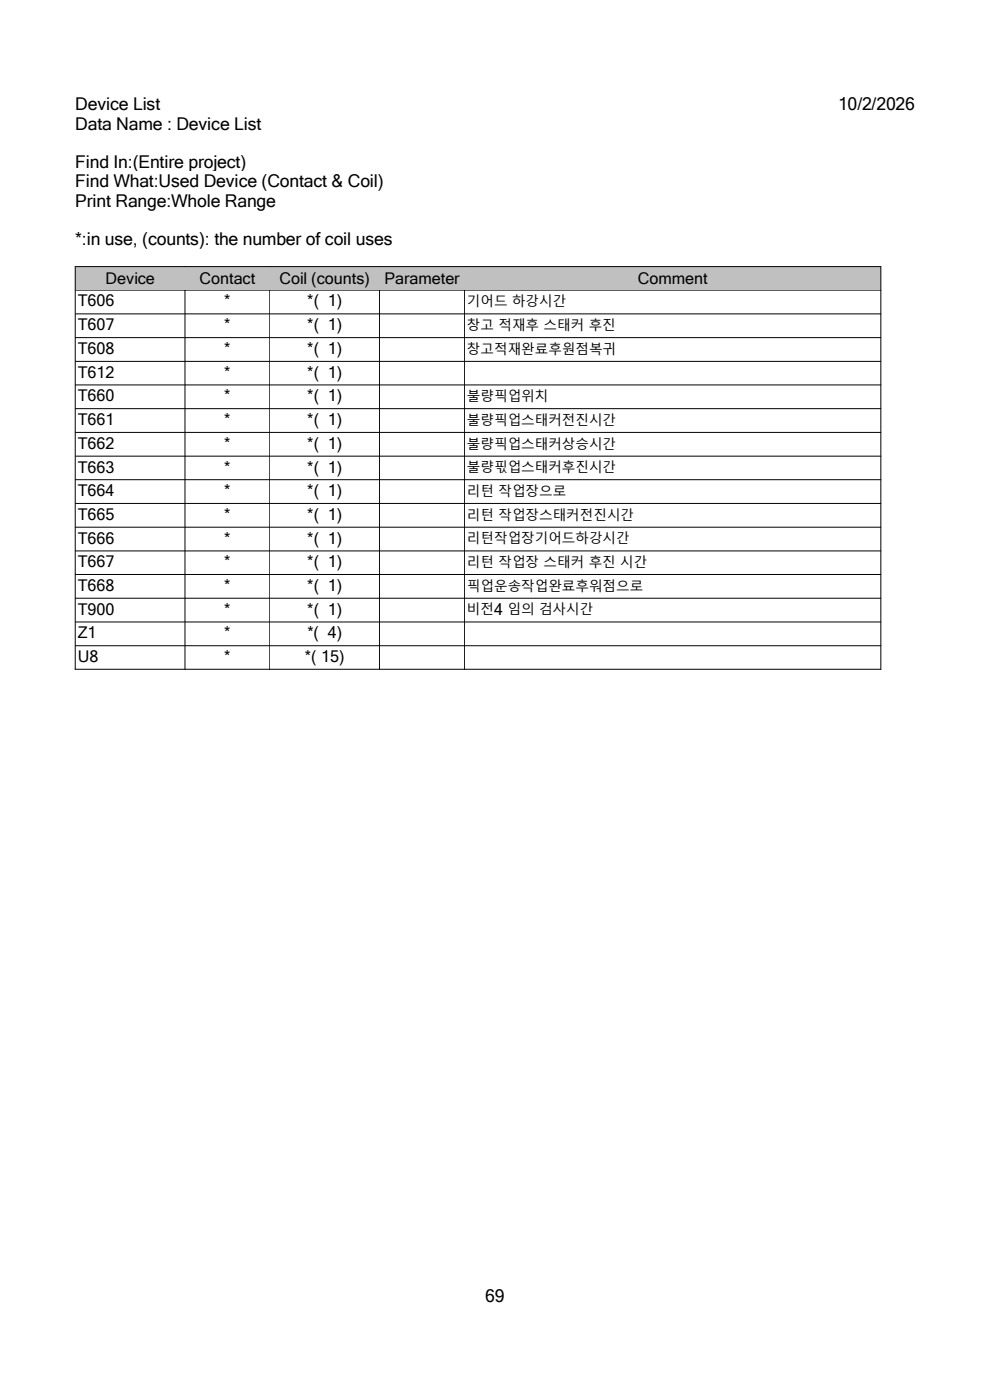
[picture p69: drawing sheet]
<svg xmlns="http://www.w3.org/2000/svg" width="210mm" height="297mm" viewBox="0 0 210 297" stroke-linecap="round" stroke-linejoin="round" font-family="sans-serif">
<defs><g id="words">
<g font-size="3.7">
<text x="16" y="23.4">Device List</text>
<text x="177.8" y="23.4">10/2/2026</text>
<text x="16" y="27.5">Data Name : Device List</text>
<text x="16" y="35.6">Find In:(Entire project)</text>
<text x="16" y="39.7">Find What:Used Device (Contact &amp; Coil)</text>
<text x="16" y="43.9">Print Range:Whole Range</text>
<text x="16" y="51.9">*:in use, (counts): the number of coil uses</text>
<text x="103" y="276.3">69</text>
</g>
<g font-size="3.4">
<text x="16.5" y="65">T606</text>
<text x="22.4" y="60.3">Device</text>
<text x="42.3" y="60.3">Contact</text>
<text x="47.6" y="65">*</text>
<text x="59.3" y="60.3">Coil (counts)</text>
<text x="65.2" y="65">*( 1)</text>
<text x="81.5" y="60.3">Parameter</text>
<text x="135.3" y="60.3">Comment</text>
<text x="16.5" y="70.1">T607</text>
<text x="47.6" y="70.1">*</text>
<text x="65.2" y="70.1">*( 1)</text>
<text x="16.5" y="75.1">T608</text>
<text x="47.6" y="75.1">*</text>
<text x="65.2" y="75.1">*( 1)</text>
<text x="16.5" y="80.1">T612</text>
<text x="47.6" y="80.1">*</text>
<text x="65.2" y="80.1">*( 1)</text>
<text x="16.5" y="85.1">T660</text>
<text x="47.6" y="85.1">*</text>
<text x="65.2" y="85.1">*( 1)</text>
<text x="16.5" y="90.2">T661</text>
<text x="16.5" y="95.2">T662</text>
<text x="47.6" y="90.2">*</text>
<text x="47.6" y="95.2">*</text>
<text x="65.2" y="90.2">*( 1)</text>
<text x="65.2" y="95.2">*( 1)</text>
<text x="16.5" y="100.2">T663</text>
<text x="47.6" y="100.2">*</text>
<text x="65.2" y="100.2">*( 1)</text>
<text x="16.5" y="105.2">T664</text>
<text x="47.6" y="105.2">*</text>
<text x="65.2" y="105.2">*( 1)</text>
<text x="16.5" y="110.3">T665</text>
<text x="47.6" y="110.3">*</text>
<text x="65.2" y="110.3">*( 1)</text>
<text x="16.5" y="115.3">T666</text>
<text x="47.6" y="115.3">*</text>
<text x="65.2" y="115.3">*( 1)</text>
<text x="16.5" y="120.4">T667</text>
<text x="16.5" y="125.3">T668</text>
<text x="47.6" y="120.4">*</text>
<text x="47.6" y="125.3">*</text>
<text x="65.2" y="120.4">*( 1)</text>
<text x="65.2" y="125.3">*( 1)</text>
<text x="16.5" y="130.4">T900</text>
<text x="47.6" y="130.4">*</text>
<text x="65.2" y="130.4">*( 1)</text>
<text x="104.8" y="130.4">4</text>
<text x="16.5" y="135.4">Z1</text>
<text x="47.6" y="135.4">*</text>
<text x="65.2" y="135.4">*( 4)</text>
<text x="16.5" y="140.5">U8</text>
<text x="47.6" y="140.5">*</text>
<text x="64.7" y="140.5">*( 15)</text>
</g>
<g font-size="2.9">
<text x="99.1" y="65">기어드 하강시간</text>
<text x="99.1" y="70">창고 적재후 스태커 후진</text>
<text x="99.1" y="75.1">창고적재완료후원점복귀</text>
<text x="99.1" y="85.1">불량픽업위치</text>
<text x="99.1" y="90.1">불량픽업스태커전진시간</text>
<text x="99.1" y="95.2">불량픽업스태커상승시간</text>
<text x="99.1" y="100.2">불량픿업스태커후진시간</text>
<text x="99.1" y="105.2">리턴 작업장으로</text>
<text x="99.1" y="110.2">리턴 작업장스태커전진시간</text>
<text x="99.1" y="115.3">리턴작업장기어드하강시간</text>
<text x="99.1" y="120.3">리턴 작업장 스태커 후진 시간</text>
<text x="99.1" y="125.3">픽업운송작업완료후워점으로</text>
<text x="99.1" y="130.3">비전</text>
<text x="107.7" y="130.3">임의 검사시간</text>
</g>
</g></defs>
<g fill="none" stroke="#000" stroke-width=".21">
<path d="M39.2 56.6v85.4M57.2 56.6v85.4M80.5 56.6v85.4M98.5 56.6v85.4M16 61.6h170.9M16 66.6h170.9M16 71.6h170.9M16 76.7h170.9M16 81.7h170.9M16 86.7h170.9M16 91.7h170.9M16 96.8h170.9"/>
<path d="M16 101.8h170.9M16 106.8h170.9M16 111.8h170.9M16 116.9h170.9M16 121.9h170.9M16 126.9h170.9M16 132h170.9M16 137h170.9"/>
</g>
<g fill="#c0c0c0">
<path d="M16 56.6h23.2v4.9h-23.2z"/>
<path d="M39.3 56.6h17.9v4.9h-17.9z"/>
<path d="M57.3 56.6h23.2v4.9h-23.2z"/>
<path d="M80.6 56.6h17.9v4.9h-17.9z"/>
<path d="M98.6 56.6h88.2v4.9h-88.2z"/>
</g>
<path d="M16 142v-85.4h170.9v85.4M16 142h170.9" fill="none" stroke="#000" stroke-width=".21"/>
<path d="M103 272.9h4v4.1h-4z" fill="#fff"/>
<use href="#words"/>
</svg>
